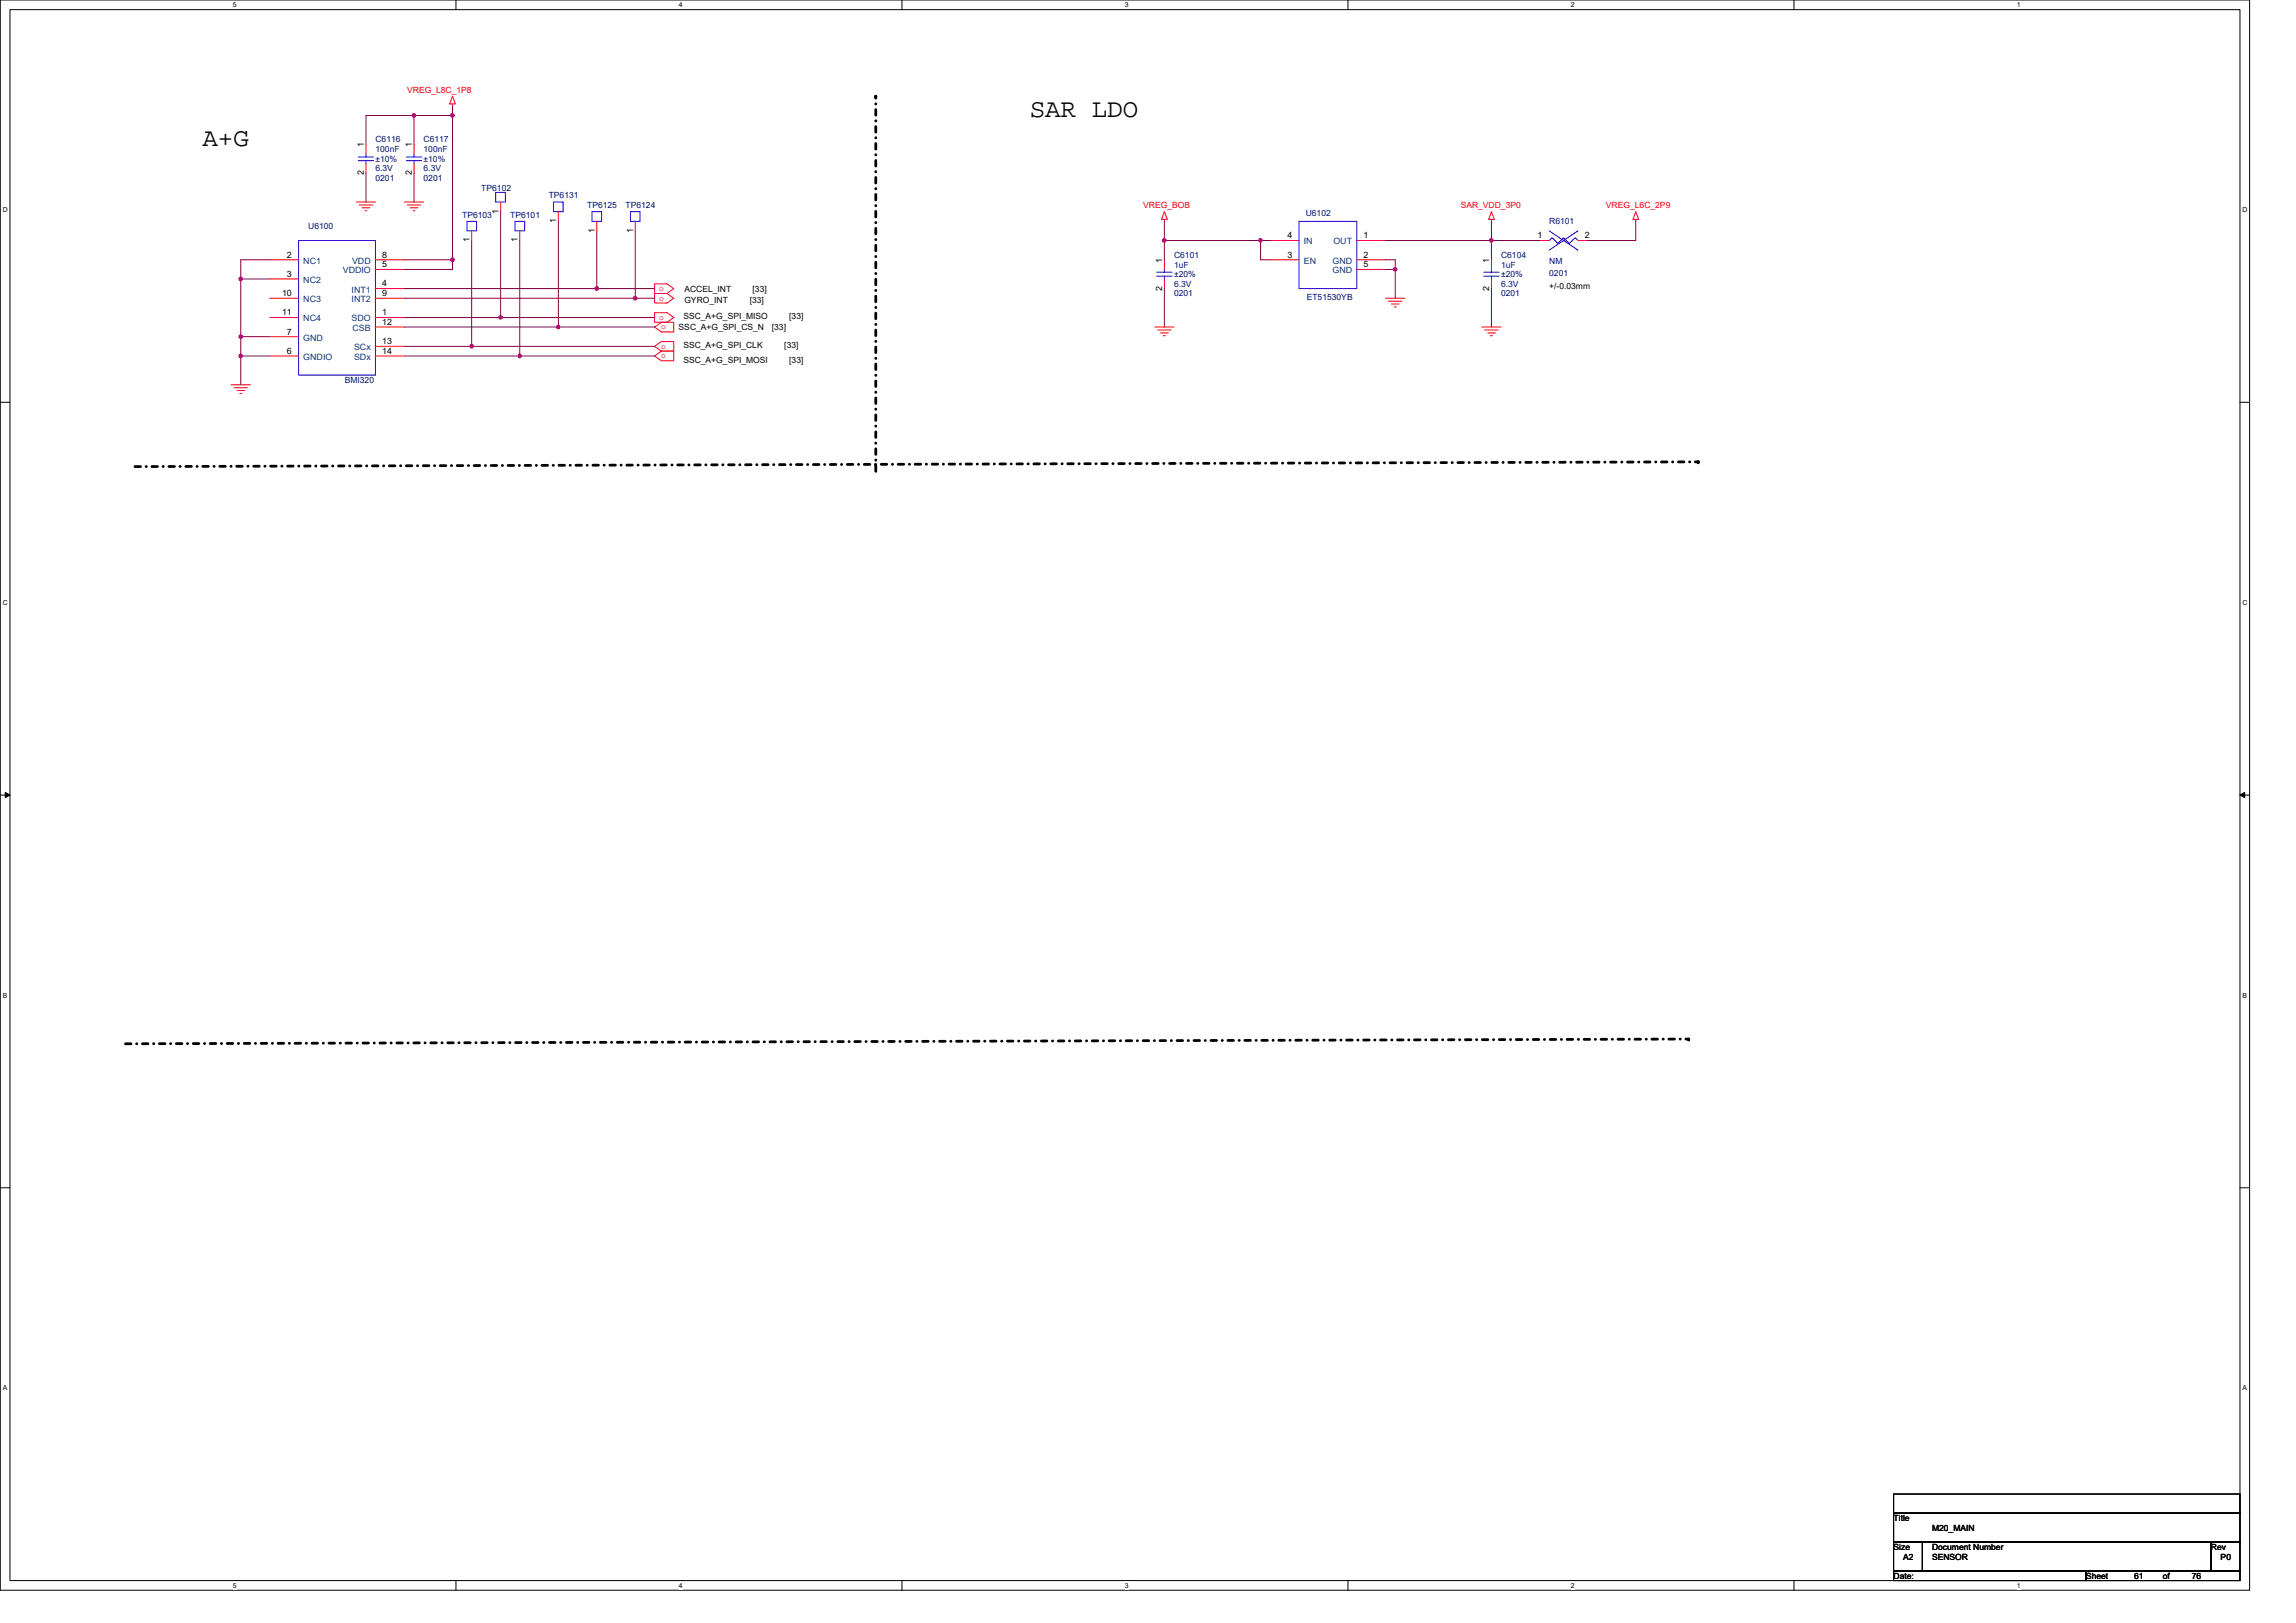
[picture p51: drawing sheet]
<svg xmlns="http://www.w3.org/2000/svg" width="297mm" height="210mm" viewBox="0 0 297 210" stroke-linecap="round" stroke-linejoin="round" font-family="sans-serif">
<defs><g id="words">
<g font-size="3.3">
<text x="133.2" y="15.1">SAR LDO</text>
<text x="26.2" y="18.9">A+G</text>
</g>
<g font-size="1.1" fill="#f00">
<text x="52.7" y="12">VREG_L8C_1P8</text>
<text x="147.9" y="26.9">VREG_BOB</text>
<text x="189" y="26.9">SAR_VDD_3P0</text>
<text x="207.8" y="26.9">VREG_L6C_2P9</text>
<text x="85.3" y="37.6">o</text>
<text x="85.3" y="38.9">o</text>
<text x="85.3" y="41.4">o</text>
<text x="85.6" y="42.6">o</text>
<text x="85.6" y="45.1">o</text>
<text x="85.6" y="46.3">o</text>
</g>
<g font-size="1.1">
<text x="47.1" y="22.7" transform="rotate(-90 47.1 22.7)">2</text>
<text x="47.1" y="19" transform="rotate(-90 47.1 19)">1</text>
<text x="53.3" y="22.7" transform="rotate(-90 53.3 22.7)">2</text>
<text x="53.3" y="19" transform="rotate(-90 53.3 19)">1</text>
<text x="64.5" y="27.6" transform="rotate(-90 64.5 27.6)">1</text>
<text x="72" y="28.9" transform="rotate(-90 72 28.9)">1</text>
<text x="37.1" y="33.3">2</text>
<text x="37.1" y="35.8">3</text>
<text x="49.4" y="34.6">5</text>
<text x="49.4" y="33.3">8</text>
<text x="60.7" y="31.4" transform="rotate(-90 60.7 31.4)">1</text>
<text x="67" y="31.4" transform="rotate(-90 67 31.4)">1</text>
<text x="76.9" y="30.1" transform="rotate(-90 76.9 30.1)">1</text>
<text x="81.9" y="30.1" transform="rotate(-90 81.9 30.1)">1</text>
<text x="150.4" y="34" transform="rotate(-90 150.4 34)">1</text>
<text x="166.6" y="33.3">3</text>
<text x="166.6" y="30.8">4</text>
<text x="176.4" y="30.8">1</text>
<text x="176.4" y="33.3">2</text>
<text x="176.4" y="34.6">5</text>
<text x="192.7" y="34" transform="rotate(-90 192.7 34)">1</text>
<text x="198.9" y="30.8">1</text>
<text x="205" y="30.8">2</text>
<text x="36.5" y="38.3">10</text>
<text x="36.5" y="40.8">11</text>
<text x="49.4" y="40.8">1</text>
<text x="49.4" y="37.1">4</text>
<text x="49.4" y="38.3">9</text>
<text x="88.4" y="41.2">SSC_A+G_SPI_MISO</text>
<text x="88.5" y="37.7">ACCEL_INT</text>
<text x="88.5" y="39.2">GYRO_INT</text>
<text x="97" y="39.2">[33]</text>
<text x="97.4" y="37.7">[33]</text>
<text x="102.1" y="41.2">[33]</text>
<text x="150.4" y="37.6" transform="rotate(-90 150.4 37.6)">2</text>
<text x="192.7" y="37.6" transform="rotate(-90 192.7 37.6)">2</text>
<text x="200.4" y="37.4">+/-0.03mm</text>
<text x="37.1" y="43.3">7</text>
<text x="37.1" y="45.8">6</text>
<text x="49.4" y="42">12</text>
<text x="49.4" y="44.5">13</text>
<text x="49.4" y="45.8">14</text>
<text x="87.8" y="42.7">SSC_A+G_SPI_CS_N</text>
<text x="88.4" y="45.1">SSC_A+G_SPI_CLK</text>
<text x="88.4" y="46.9">SSC_A+G_SPI_MOSI</text>
<text x="99.9" y="42.7">[33]</text>
<text x="101.5" y="45.1">[33]</text>
<text x="102.1" y="46.9">[33]</text>
<text x="245" y="196.8">Title</text>
<text x="245" y="200.5">Size</text>
<text x="246.2" y="201.8">A2</text>
<text x="250" y="200.5">Document Number</text>
<text x="250" y="201.8">SENSOR</text>
<text x="250" y="198">M20_MAIN</text>
<text x="286" y="200.5">Rev</text>
<text x="287.3" y="201.8">P0</text>
<text x="245" y="204.3">Date:</text>
<text x="269.9" y="204.3">Sheet</text>
<text x="276.1" y="204.3">61</text>
<text x="279.8" y="204.3">of</text>
<text x="283.6" y="204.3">76</text>
</g>
<g font-size="1.1" fill="#000080">
<text x="48.6" y="18.4">C6116</text>
<text x="48.6" y="19.7">100nF</text>
<text x="48.6" y="23.4">0201</text>
<text x="48.6" y="22.2">6.3V</text>
<text x="48.6" y="20.9">±10%</text>
<text x="54.8" y="18.4">C6117</text>
<text x="54.8" y="19.7">100nF</text>
<text x="54.8" y="23.4">0201</text>
<text x="54.8" y="22.2">6.3V</text>
<text x="54.8" y="20.9">±10%</text>
<text x="39.9" y="29.7">U6100</text>
<text x="59.8" y="28.2">TP6103</text>
<text x="62.3" y="24.7">TP6102</text>
<text x="66" y="28.2">TP6101</text>
<text x="71" y="25.7">TP6131</text>
<text x="76" y="26.9">TP6125</text>
<text x="80.9" y="26.9">TP6124</text>
<text x="168.9" y="27.9">U6102</text>
<text x="200.4" y="29">R6101</text>
<text x="151.9" y="33.4">C6101</text>
<text x="151.9" y="34.6">1uF</text>
<text x="151.9" y="35.9">±20%</text>
<text x="194.2" y="33.4">C6104</text>
<text x="194.2" y="34.6">1uF</text>
<text x="194.2" y="35.9">±20%</text>
<text x="200.4" y="34.1">NM</text>
<text x="200.4" y="35.8">0201</text>
<text x="151.9" y="38.4">0201</text>
<text x="151.9" y="37.1">6.3V</text>
<text x="169.1" y="38.9">ET51530YB</text>
<text x="194.2" y="38.4">0201</text>
<text x="194.2" y="37.1">6.3V</text>
<text x="44.6" y="49.6">BMI320</text>
</g>
<g font-size="1.1" fill="#004080">
<text x="39.2" y="34.1">NC1</text>
<text x="44.3" y="35.4">VDDIO</text>
<text x="45.5" y="34.1">VDD</text>
<text x="168.7" y="34.1">EN</text>
<text x="168.7" y="31.6">IN</text>
<text x="172.4" y="34.1">GND</text>
<text x="172.4" y="35.4">GND</text>
<text x="172.5" y="31.6">OUT</text>
<text x="39.2" y="36.6">NC2</text>
<text x="39.2" y="39.1">NC3</text>
<text x="39.2" y="41.6">NC4</text>
<text x="45.5" y="41.6">SDO</text>
<text x="45.5" y="37.8">INT1</text>
<text x="45.5" y="39.1">INT2</text>
<text x="39.2" y="44.1">GND</text>
<text x="39.2" y="46.6">GNDIO</text>
<text x="45.6" y="42.8">CSB</text>
<text x="45.8" y="45.3">SCx</text>
<text x="45.8" y="46.6">SDx</text>
</g>
<g font-size=".9">
<text x="30.1" y="1">5</text>
<text x="87.8" y="1">4</text>
<text x="145.5" y="1">3</text>
<text x="203.2" y="1">2</text>
<text x="260.9" y="1">1</text>
<text x=".4" y="27.5">D</text>
<text x="290.1" y="27.5">D</text>
<text x=".4" y="78.3">C</text>
<text x="290.1" y="78.3">C</text>
<text x=".4" y="129.1">B</text>
<text x="290.1" y="129.1">B</text>
<text x=".4" y="179.9">A</text>
<text x="290.1" y="179.9">A</text>
<text x="30.1" y="205.4">5</text>
<text x="87.8" y="205.4">4</text>
<text x="145.5" y="205.4">3</text>
<text x="203.2" y="205.4">2</text>
<text x="260.9" y="205.4">1</text>
</g>
</g></defs>
<path d="M0 0h291v205.7h-291zM1.3 1.2h288.5v203.3h-288.5z" fill="none" stroke="#000" stroke-width=".13"/>
<g fill="#fff">
<path d="M30.1 .1h.5v1h-.5z"/>
<path d="M30.1 204.6h.5v1h-.5z"/>
</g>
<path d="M59 0v1.2M59 204.5v1.2" fill="none" stroke="#000" stroke-width=".13"/>
<g fill="#fff">
<path d="M87.8 .1h.5v1h-.5z"/>
<path d="M87.8 204.6h.5v1h-.5z"/>
</g>
<path d="M116.7 0v1.2M116.7 204.5v1.2" fill="none" stroke="#000" stroke-width=".13"/>
<g fill="#fff">
<path d="M145.5 .1h.5v1h-.5z"/>
<path d="M145.5 204.6h.5v1h-.5z"/>
</g>
<path d="M174.4 0v1.2M174.4 204.5v1.2" fill="none" stroke="#000" stroke-width=".13"/>
<g fill="#fff">
<path d="M203.2 .1h.5v1h-.5z"/>
<path d="M203.2 204.6h.5v1h-.5z"/>
</g>
<path d="M232.1 0v1.2M232.1 204.5v1.2" fill="none" stroke="#000" stroke-width=".13"/>
<g fill="#fff">
<path d="M260.9 .1h.5v1h-.5z"/>
<path d="M260.9 204.6h.5v1h-.5z"/>
<path d="M.4 26.6h.6v1h-.6z"/>
<path d="M290.1 26.6h.6v1h-.6z"/>
<path d="M.4 77.4h.6v1h-.6z"/>
<path d="M290.1 77.4h.6v1h-.6z"/>
</g>
<path d="M0 52h1.3M289.8 52h1.2" fill="none" stroke="#000" stroke-width=".13"/>
<g fill="#fff">
<path d="M.4 128.3h.5v1h-.5z"/>
<path d="M290.1 128.3h.6v1h-.6z"/>
</g>
<path d="M0 102.9h1.3M289.8 102.9h1.2" fill="none" stroke="#000" stroke-width=".13"/>
<path d="M.7 102.5l.6 .4-.6 .3zM289.8 102.9l.6-.4v.7z" fill="#000" stroke="#000" stroke-width=".13"/>
<g fill="#fff">
<path d="M.4 179.1h.5v1h-.5z"/>
<path d="M290.1 179.1h.6v1h-.6z"/>
</g>
<path d="M0 153.7h1.3M289.8 153.7h1.2M245 199.5h3.7v3.7h-3.7zM245 193.3h44.8v2.5h-44.8zM245 195.8h44.8v3.7h-44.8zM248.7 199.5h37.3v3.7h-37.3zM286 199.5h3.8v3.7h-3.8zM245 203.2h24.9v1.3h-24.9zM269.9 203.2h19.9v1.3h-19.9z" fill="none" stroke="#000" stroke-width=".13"/>
<path d="M113.3 12.4h.1M219.7 59.8h.1M17.5 60.4l202.2-.6M113.3 61v-48.6M16.2 135l202.3-.6M218.5 134.4h.1" fill="none" stroke="#000" stroke-width=".36" stroke-dasharray=".7 .7 0 .7"/>
<g fill="none" stroke="#f00" stroke-width=".13">
<path d="M47.3 18.7v1.2M53.6 18.7v1.2M58.5 12.4l.4 1h-.7zM58.5 13.4v.3M34.9 33.6h3.7M34.9 36.1h3.7M34.9 38.6h3.7M46.1 26.1h2.5M46.5 26.5h1.7M46.8 26.9h1M47.2 27.3h.3M47.3 21.2v1.2"/>
<path d="M48.6 37.3h3.7M48.6 38.6h3.7M48.6 33.6h3.7M48.6 34.9h3.7M52.3 26.1h2.5M52.7 26.5h1.7M53.1 26.9h1M53.4 27.3h.3M53.6 21.2v1.2M61 29.9v1.2M64.8 26.1v1.3M67.2 29.9v1.2"/>
<path d="M72.2 27.4v1.2M77.2 28.6v1.3M82.2 28.6v1.3M84.7 36.7h1.6l.9 .6-.9 .7h-1.6zM84.7 38h1.6l.9 .6-.9 .6h-1.6zM150.6 28.4v.2M150.6 33.6v1.3M150.6 36.1v1.2M150.6 27.4l.4 1h-.7zM164.3 33.6h3.8M164.3 31.1h3.8M175.5 31.1h3.8"/>
<path d="M175.5 33.6h3.8M175.5 34.9h3.8M179.3 38.6h2.5M179.6 39h1.8M180 39.3h1M180.4 39.7h.2M193 28.4v.2M193 27.4l.3 1h-.7zM193 33.6v1.3M193 36.1v1.2M199.2 31.1h1.2M204.1 31.1h1.3"/>
<path d="M211.6 28.4v.2M211.6 27.4l.4 1h-.7zM29.9 49.8h2.5M30.3 50.2h1.7M30.7 50.5h1M31 50.9h.3M34.9 41.1h3.7M34.9 43.6h3.7M34.9 46.1h3.7M48.6 41.1h3.7M48.6 42.3h3.7M48.6 44.8h3.7"/>
<path d="M48.6 46.1h3.7M84.7 40.4h1.6l.9 .7-.9 .6h-1.6zM84.7 42.3l.9-.6h1.6v1.2h-1.6zM84.7 44.8l.9-.6h1.6v1.2h-1.6zM84.7 46.1l.9-.7h1.6v1.3h-1.6zM149.4 42.3h2.5M149.8 42.7h1.7M150.1 43.1h1M150.5 43.4h.3M191.7 42.3h2.5M192.1 42.7h1.7M192.5 43.1h1"/>
<path d="M192.8 43.4h.3"/>
</g>
<g fill="none" stroke="#00f" stroke-width=".13">
<path d="M47.3 19.9v.4M53.6 19.9v.4M38.6 31.1h10v17.4h-10zM46.4 20.3h1.9M46.4 20.8h1.9M47.3 20.8v.4M52.6 20.3h2M52.6 20.8h2M53.6 20.8v.4M60.4 28.6h1.3v1.3h-1.3zM64.1 24.9h1.3v1.2h-1.3zM66.6 28.6h1.3v1.3h-1.3z"/>
<path d="M71.6 26.1h1.3v1.3h-1.3zM76.6 27.4h1.2v1.2h-1.2zM81.6 27.4h1.2v1.2h-1.2zM149.6 35.2h2M149.6 35.7h2M150.6 34.9v.3M150.6 35.7v.4M168.1 28.6h7.4v8.7h-7.4zM192 35.2h1.9M192 35.7h1.9M193 34.9v.3M193 35.7v.4"/>
<path d="M200.4 29.9l3.7 2.5M200.4 31.1l.4-.3 .7 .7 .8-.7 .7 .7 .8-.7 .3 .3M204.1 29.9l-3.7 2.5"/>
</g>
<g fill="none" stroke="#800040" stroke-width=".13">
<path d="M53.6 14.9h-6.3v3.8M53.6 14.9v3.8M53.6 14.9h4.9M58.5 13.7v1.2M58.5 14.9v18.7M31.2 36.1v7.5M31.2 36.1h3.7M34.9 33.6h-3.7v2.5M47.3 22.4v3.7M52.3 38.6h29.9M52.3 33.6h6.2M52.3 37.3h24.9"/>
<path d="M53.6 22.4v3.7M58.5 33.6v1.3h-6.2M61 31.1v13.7M64.8 27.4v13.7M67.2 31.1v15M72.2 28.6v13.7M77.2 37.3h7.5M77.2 29.9v7.4M82.2 29.9v8.7M82.2 38.6h2.5M150.6 28.6v2.5M150.6 31.1h12.5"/>
<path d="M150.6 31.1v2.5M150.6 37.3v5M163.1 31.1v2.5h1.2M163.1 31.1h1.2M179.3 34.9h1.2M179.3 33.6h1.2v1.3M179.3 31.1h13.7M180.5 34.9v3.7M193 28.6v2.5M193 31.1v2.5M193 37.3v5M193 31.1h6.2"/>
<path d="M211.6 28.6v2.5h-6.2M31.2 43.6v2.5M31.2 46.1v3.7M31.2 43.6h3.7M31.2 46.1h3.7M52.3 44.8h8.7M52.3 46.1h14.9M52.3 42.3h19.9M52.3 41.1h12.5M61 44.8h23.7M64.8 41.1h19.9M67.2 46.1h17.5"/>
<path d="M72.2 42.3h12.5"/>
</g>
<g fill="#f0f" stroke="#f0f" stroke-width=".13">
<circle cx="150.6" cy="31.1" r=".24"/>
<circle cx="163.1" cy="31.1" r=".24"/>
<circle cx="192.9" cy="31.1" r=".24"/>
<circle cx="180.5" cy="34.8" r=".24"/>
<circle cx="53.5" cy="14.9" r=".24"/>
<circle cx="58.5" cy="33.6" r=".24"/>
<circle cx="58.5" cy="14.9" r=".24"/>
<circle cx="31.1" cy="43.5" r=".24"/>
<circle cx="31.1" cy="36.1" r=".24"/>
<circle cx="77.2" cy="37.3" r=".24"/>
<circle cx="82.2" cy="38.6" r=".24"/>
<circle cx="64.8" cy="41.1" r=".24"/>
<circle cx="72.2" cy="42.3" r=".23"/>
<circle cx="61" cy="44.8" r=".24"/>
<circle cx="31.1" cy="46" r=".24"/>
<circle cx="67.2" cy="46" r=".24"/>
</g>
<use href="#words"/>
</svg>
